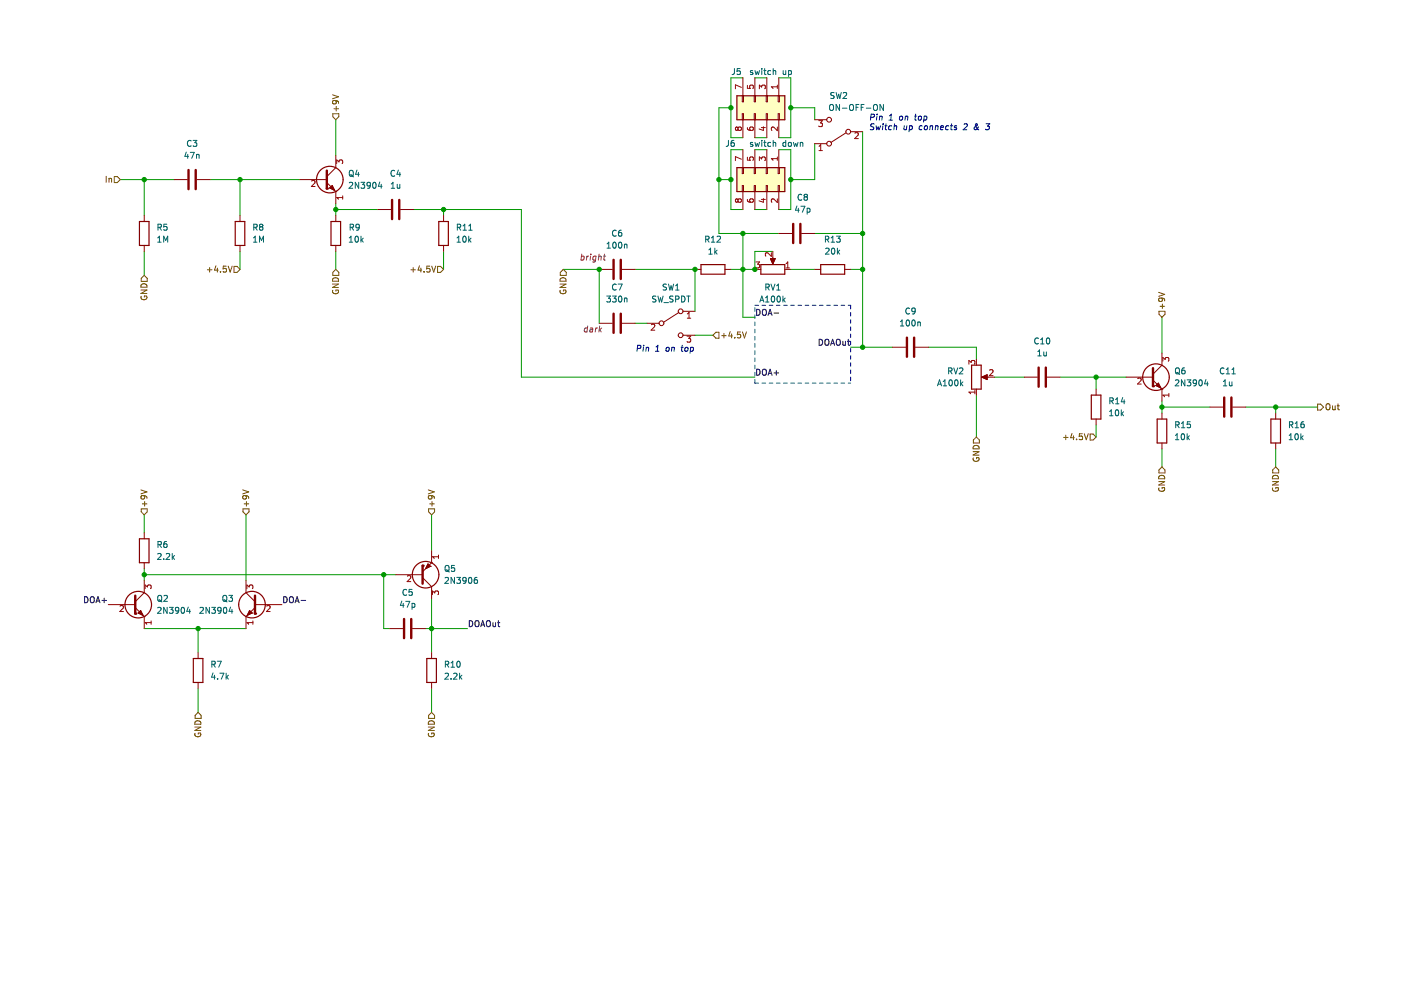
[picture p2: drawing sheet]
<svg xmlns="http://www.w3.org/2000/svg" width="297mm" height="210mm" viewBox="0 0 297 210" stroke-linecap="round" stroke-linejoin="round" font-family="sans-serif">
<path d="M.1 0h296.9v209.9h-296.9z" fill-rule="evenodd" fill="#fff" stroke="#fff" stroke-width=".21"/>
<g fill="#ffffc2" stroke="#ffffc2" stroke-width=".25">
<path d="M156.2 20.3h10.2v5.1h-10.2z" fill-rule="evenodd"/>
<path d="M156.2 35.5h10.2v5.1h-10.2z" fill-rule="evenodd"/>
</g>
<g fill="none" stroke="#0000c2" stroke-width=".21">
<path d="M184.6 24.9l.6-.1 .2-.5-.7-.1-.1 1.3M185.4 26.3l-.7 .1-.1 .3 .6 .3v.3l-.2 .2h-.5M185.7 26.7l.2 .8 .3-.6 .2 .6 .3-.8M185.9 24.6l-.1 .9M186 24.2v.1M186.5 24.7h.5v.8M186.5 24.6l-.1 .9M187.2 26.7l-.1 .8M187.2 26.2v.2M187.6 26.7h.5M187.9 26.2l-.2 1.1 .3 .2M188.5 25.5h.7"/>
<path d="M188.6 24.6l.4-.4-.2 1.3M189.1 26.7h-.5l-.2 .6 .2 .2h.4M189.6 26.8l.5-.1v.8M189.7 26.2l-.2 1.3M190.8 24.7l.2-.1 .4 .1-.2 .7h-.5zM191.7 26.7v.8l.5-.1M192 24.7h.4v.8M192 24.6l-.1 .9M192.3 26.7l-.1 .8M192.9 26.7h.5v.6l-.3 .2h-.3M192.9 26.7l-.2 1.2M193.9 24.6h.5"/>
<path d="M194.1 24.2l-.1 1.1 .3 .2M194.8 24.7l.2-.1 .3 .1-.1 .7h-.5zM195.5 26.7h-.3l-.3 .2 .1 .6h.4M196 24.7l.3-.1 .2 .3-.2 .5h-.4M196 24.6l-.2 1.3M196.1 26.8l.2-.1 .3 .1-.1 .7-.5-.1zM197.2 26.8l.5-.1v.8M197.2 26.7l-.1 .8M198.4 26.8l.5-.1-.1 .8M198.4 26.7l-.1 .8M199.4 27.1l.6-.1v-.3h-.5l-.1 .6 .1 .2h.4M201.2 26.7h-.4l-.3 .2 .1 .6h.5"/>
<path d="M201.5 26.7h.5M201.8 26.2l-.2 1.1 .3 .2M202.8 26.7h-.3l-.2 .2 .5 .3v.3h-.5M204.4 26.4l.5-.2 .2 .4-.9 .9h.8M207.4 26.8l-.3 .6a.33 .33 0 0 1-.5 0 .33 .33 0 0 1 .1-.5l.5-.4-.1-.3-.2 .1a1.06 1.06 0 0 0 .6 1.2M209.1 26.2h.8l-.5 .5 .3 .1-.1 .6-.1 .1-.6-.1M135.1 73.9l.6-.1 .2-.5-.7-.1-.2 1.3M136.4 73.6l-.1 .9M136.5 73.2v.1M137 73.8l.5-.1v.8M137 73.6l-.1 .9M139 74.5h.7"/>
<path d="M139.1 73.6l.4-.4-.2 1.3M141.3 73.8l.2-.2 .3 .2-.1 .6h-.5zM142.5 73.8l.4-.1v.8M142.5 73.6l-.1 .9M144.4 73.6h.5M144.6 73.2l-.1 1.1 .3 .2M145.3 73.8l.2-.2 .3 .2-.1 .6h-.5zM146.5 73.7l.3-.1 .2 .3-.2 .5h-.4M146.5 73.6l-.2 1.3M160 65.2v.8M160 66.8v.7M160 68.3v.7"/>
<path d="M160 69.8v.8M160 71.3v.8M160 72.9v.7M160 74.4v.7M160 75.9v.8M160 77.4v.8M160 78.9v.8M160 64.7h.8M161.6 64.7h.7M163.1 64.7h.8M164.6 64.7h.8M166.1 64.7h.8"/>
<path d="M167.7 64.7h.7M169.2 64.7h.7M170.7 64.7h.8M172.2 64.7h.8M173.8 64.7h.7M175.3 64.7h.7M176.8 64.7h.8M178.3 64.7h.8M179.8 64.7h.6v.8M180.4 66.3v.7M180.4 67.8v.7M180.4 69.3v.8"/>
<path d="M180.4 70.8v.8M180.4 72.3v.8M180.4 73.9v.7M180.4 75.4v.8M180.4 76.9v.8M180.4 78.4v.8M180.4 80v.7M160 80.5v.7h.8M161.6 81.2h.7M163.1 81.2h.8M164.6 81.2h.8M166.1 81.2h.8"/>
<path d="M167.7 81.2h.7M169.2 81.2h.7M170.7 81.2h.8M172.2 81.2h.8M173.8 81.2h.7M175.3 81.2h.7M176.8 81.2h.8M178.3 81.2h.8M179.8 81.2h.6"/>
</g>
<g fill="none" stroke="#009600" stroke-width=".21">
<path d="M157.5 16.5h-2.5v12.7h2.5M160 16.5h2.6M165.1 16.5h2.6v12.7h-2.6M25.5 38.1h11.4M30.6 38.1v7.6M44.5 38.1h19.1M50.9 38.1v7.6M71.2 25.4v7.6M152.4 38.1h2.6M155 22.8h-2.6v26.7h12.7M157.5 31.7h-2.5v12.7h2.5M160 31.7h2.6"/>
<path d="M160 29.2h2.6M165.1 31.7h2.6v12.7h-2.6M167.7 22.8h5v2.6M172.7 30.5v7.6h-5M182.9 27.9v45.7M30.6 53.3v5.1M50.9 53.3v3.8M71.2 43.2v2.5M71.2 53.3v3.8M71.2 44.4h8.9M87.7 44.4h22.8v35.6h49.5M94 44.4v1.3"/>
<path d="M94 53.3v3.8M119.4 57.1h7.6v11.4M134.7 57.1h12.7v8.9M157.5 49.5v17.8h2.5M160 44.4h2.6M163.9 53.3h-3.9v3.8h-5M167.7 57.1h5M172.7 49.5h10.2M180.4 57.1h2.5M134.7 68.5h2.5M147.4 71.1h3.8M180.4 73.6h8.8"/>
<path d="M196.9 73.6h10.1v2.6M210.8 80h6.4M224.8 80h13.9M232.4 80v2.5M246.4 67.3v7.6M207 83.8v8.9M232.4 90.1v2.6M246.4 86.3h10.1M246.4 85v2.6M246.4 95.2v3.8M264.1 86.3h15.3M270.5 86.3v1.3"/>
<path d="M270.5 95.2v3.8M30.6 109.2v3.8M52.2 109.2v13.9M91.5 109.2v7.6M30.6 133.3h21.6M30.6 121.9h53.3M30.6 120.6v2.5M42 133.3v5.1M81.4 121.9v11.4h1.2M90.2 133.3h8.9M91.5 126.9v11.5M42 146v5"/>
<path d="M91.5 146v5"/>
</g>
<g fill="none" stroke="#0f0f0f" stroke-width=".21">
<path d="M160.4 65.6a.64 .64 0 0 1 .8 .6 .64 .64 0 0 1-.8 .7zM160.4 78.3a.64 .64 0 0 1 .8 .6 .64 .64 0 0 1-.8 .7zM161.7 78.5l.2-.2a.43 .43 0 0 1 .6 .4v.4a.42 .42 0 0 1-.4 .5 .42 .42 0 0 1-.5-.5zM161.7 65.8l.2-.2a.43 .43 0 0 1 .6 .4v.4a.42 .42 0 0 1-.4 .5 .42 .42 0 0 1-.5-.5zM162.8 79.6l.5-1.3 .4 1.3M162.8 66.9l.5-1.3 .4 1.3M163 79.2h.6M163 66.5h.6M164.1 79.1h1M164.1 66.4h1M164.6 78.6v1M173.7 71.9a.64 .64 0 0 1 .7 .7 .64 .64 0 0 1-.7 .6z"/>
<path d="M175 72.1l.2-.2a.43 .43 0 0 1 .5 .5v.4a.42 .42 0 0 1-.4 .4 .42 .42 0 0 1-.4-.4zM176.1 73.2l.4-1.3 .5 1.3M176.2 72.8h.6M177.4 72.1l.2-.2a.43 .43 0 0 1 .6 .5v.4a.42 .42 0 0 1-.5 .4 .42 .42 0 0 1-.4-.4zM178.7 72.4l.1 .7h.4M179.2 72.4v.8M179.7 72.4h.5M179.9 71.9v1.1l.3 .2M17.9 126.5a.64 .64 0 0 1 .8 .7 .64 .64 0 0 1-.8 .6zM19.2 126.7l.2-.2a.43 .43 0 0 1 .6 .4v.5a.42 .42 0 0 1-.4 .4 .42 .42 0 0 1-.5-.4zM20.3 127.8l.5-1.3 .4 1.3M20.5 127.4h.6"/>
<path d="M21.6 127.3h1M22.1 126.8v1M60.2 126.5a.64 .64 0 0 1 .7 .7 .64 .64 0 0 1-.7 .6zM61.4 126.7l.3-.2a.43 .43 0 0 1 .5 .4v.5a.42 .42 0 0 1-.4 .4 .42 .42 0 0 1-.4-.4zM62.6 127.8l.4-1.3 .4 1.3M62.7 127.4h.6M63.8 127.3h1M99.5 131.6a.64 .64 0 0 1 .7 .6 .64 .64 0 0 1-.7 .7zM100.8 131.8l.2-.2a.43 .43 0 0 1 .6 .4v.4a.42 .42 0 0 1-.5 .5 .42 .42 0 0 1-.4-.5zM101.9 132.9l.4-1.3 .5 1.3M102 132.5h.6M103.2 131.8l.2-.2a.43 .43 0 0 1 .6 .4v.4a.42 .42 0 0 1-.4 .5 .42 .42 0 0 1-.5-.5z"/>
<path d="M104.5 132l.1 .8 .5-.1M105.1 132v.9M105.5 132h.5M105.7 131.6v1.1l.3 .2"/>
</g>
<g fill="none" stroke="#725600" stroke-width=".21">
<path d="M22.5 37.4v1.3M23.1 37.8v.9M23.1 37.9h.5l.1 .8M24.2 37.4h.7l.6 .7-.6 .6h-.7zM70.5 20.1l1.3 .4-1.3 .4M70.6 24.1h1.2v.7l-.6 .6-.6-.6zM70.8 23.1h1M71 21.3l.3 .2-.1 .4-.6 .1-.1-.5 .2-.2 .8 .1 .2 .1 .1 .4M71.3 22.6v.9M29.9 59l.7-.6 .6 .6v.7h-1.3zM44 57.2h.9M44.5 56.7v1"/>
<path d="M45.8 56.4l-.3 .9h.8M46.1 56.8v.9M46.7 57.6v.1M48 56.4h-.6l-.1 .6h.6l.1 .6-.2 .1-.5-.1M48.4 56.4l.4 1.3 .4-1.3M49.6 56.5h.7l.6 .6-.6 .7h-.7zM70.6 57.8l.6-.7 .6 .7v.6h-1.2zM70.7 59a.66 .66 0 0 1 .7-.1 .66 .66 0 0 1 .4 .7h-1.3zM87.1 57.2h1M87.6 56.7v1M88.9 56.4l-.3 .9h.8M89.2 56.8v.9"/>
<path d="M89.9 57.6v.1M91.1 56.4h-.6l-.1 .6h.7v.6l-.2 .1-.5-.1M91.5 56.4l.5 1.3 .4-1.3M92.8 56.5h.6l.6 .6-.6 .7h-.6zM118.9 59a.66 .66 0 0 1 .8-.1 .66 .66 0 0 1 .3 .7h-1.3zM119.4 57.1l.7 .7v.6h-1.3v-.6zM29.9 61.5h1.3l-1.3 .7h1.3M29.9 62.8a.58 .58 0 0 0 .6 .8 .58 .58 0 0 0 .5-.8h-.4v.2M30.1 60.3a.66 .66 0 0 1 .7-.1 .66 .66 0 0 1 .4 .7h-1.3zM70.5 60.2h1.3l-1.3 .8h1.3M70.6 61.6a.58 .58 0 0 0 .5 .7 .58 .58 0 0 0 .5-.8h-.4v.2M118.7 60.2h1.3l-1.3 .8h1.3"/>
<path d="M118.8 61.6a.58 .58 0 0 0 .6 .7 .58 .58 0 0 0 .5-.8h-.4v.2M151.8 70.4h.6v1.3h-.6l-.6-.6zM153 71.2h1M153.5 70.7v1M154.8 70.3l-.3 .9h.8M155.1 70.8v.9M155.8 71.5v.2M157 70.4h-.6l-.1 .6 .6-.1 .1 .6-.2 .2-.5-.2M157.4 70.4l.4 1.3 .5-1.3M245.7 62l1.2 .4-1.2 .4M245.7 66h1.3v.6l-.6 .7-.7-.7zM246 64.9h.9"/>
<path d="M246.2 63.2l.2 .2v.4l-.6 .1-.1-.5 .2-.2 .7 .1 .3 .1v.4M246.4 64.5v.9M206.3 95.8h1.3l-1.3 .7h1.3M206.4 97.1a.58 .58 0 0 0 .6 .7 .58 .58 0 0 0 .5-.8h-.5v.3M206.4 93.3l.6-.6 .6 .6v.6h-1.2zM206.5 94.6a.66 .66 0 0 1 .8-.1 .66 .66 0 0 1 .3 .7h-1.3zM225.5 92.7h.9M226 92.3v.9M227.3 91.9l-.3 .9h.8M227.6 92.4v.8M228.3 93.1v.1M229.5 92h-.6l-.1 .6 .6-.1 .1 .6-.2 .1-.5-.1"/>
<path d="M229.9 92l.4 1.2 .4-1.2M231.1 92h.7l.6 .7-.6 .6h-.7zM246.4 99l.6 .6v.7h-1.3v-.7zM270.5 99l.6 .6v.7h-1.3v-.7zM279.4 85.7h.6l.6 .6-.6 .6h-.6zM281.2 85.8l.2-.2a.43 .43 0 0 1 .6 .4v.5a.42 .42 0 0 1-.4 .4 .42 .42 0 0 1-.5-.4zM282.5 86l.1 .8h.5M283.1 86v.9M283.5 86h.5M283.7 85.6v1.1l.3 .2M29.9 103.9l1.3 .4-1.3 .4M29.9 107.9h1.3v.6l-.6 .7-.7-.7z"/>
<path d="M30.2 106.8h1M30.4 105.1l.3 .2-.1 .4h-.6l-.1-.4 .2-.2h.8l.2 .2 .1 .4M30.7 106.4v.9M51.5 103.9l1.2 .4-1.2 .4M51.5 107.9h1.3v.6l-.6 .7-.7-.7zM51.8 106.8h.9M52 105.1l.2 .2v.4h-.6l-.1-.4 .2-.2h.7l.3 .2v.4M52.2 106.4v.9M90.8 103.9l1.3 .4-1.3 .4M90.9 107.9h1.2v.6l-.6 .7-.6-.7zM91.1 106.8h1M91.4 105.1l.2 .2-.1 .4h-.6l-.1-.4 .3-.2h.7l.2 .2 .1 .4"/>
<path d="M91.6 106.4v.9M245.7 102.1h1.2l-1.2 .7h1.2M245.7 103.4a.58 .58 0 0 0 .6 .8 .58 .58 0 0 0 .5-.8h-.4v.2M245.8 100.9a.66 .66 0 0 1 .8-.1 .66 .66 0 0 1 .3 .7h-1.2zM269.8 102.1h1.2l-1.2 .7h1.2M269.8 103.4a.58 .58 0 0 0 .6 .8 .58 .58 0 0 0 .5-.8h-.4v.2M270 100.9a.66 .66 0 0 1 .7-.1 .66 .66 0 0 1 .3 .7h-1.2zM41.3 154.2h1.3l-1.3 .7h1.3M41.4 155.5a.58 .58 0 0 0 .6 .7 .58 .58 0 0 0 .5-.8h-.5v.3M41.5 152.9a.66 .66 0 0 1 .7 0 .66 .66 0 0 1 .4 .7h-1.3zM42 151l.6 .7v.6h-1.2v-.6zM90.8 154.2h1.3l-1.3 .7h1.3"/>
<path d="M90.9 155.5a.58 .58 0 0 0 .6 .7 .58 .58 0 0 0 .5-.8h-.5v.3M90.9 151.7l.6-.7 .6 .7v.6h-1.2zM91 152.9a.66 .66 0 0 1 .7 0 .66 .66 0 0 1 .4 .7h-1.3z"/>
</g>
<path d="M69.3 38.7l1.9 1.9M71.2 35.5l-1.9 1.9M71.2 40.6h.1" fill="none" stroke="#840000" stroke-width=".21"/>
<path d="M69.3 36.2v3.8" fill="none" stroke="#840000" stroke-width=".51"/>
<circle cx="69.3" cy="40" r=".25" fill="#840000"/>
<path d="M69.9 39.9l.5-.6 .5 1.1z" fill-rule="evenodd" fill="#840000" stroke="#840000" stroke-width=".21"/>
<g fill="none" stroke="#840000" stroke-width=".21">
<path d="M157.5 16.5v3.8M160 16.5v3.8M162.6 16.5v3.8M165.1 16.5v3.8M36.9 38.1h2.8M41.7 38.1h2.8M63.6 38.1h5.7M69.9 39.9h.1M70.4 39.3l.5 1.1-1-.5zM71.2 33v2.5M157.4 24.1h.2v1.3h-.2zM157.4 20.3h.2v1.3h-.2z"/>
<path d="M157.5 25.4v3.8M159.9 24.1h.3v1.3h-.3zM159.9 20.3h.3v1.3h-.3zM160 25.4v3.8M162.5 24.1h.2v1.3h-.2zM162.5 20.3h.2v1.3h-.2zM162.6 25.4v3.8M165 24.1h.2v1.3h-.2zM165 20.3h.2v1.3h-.2zM165.1 25.4v3.8M172.7 30.5h2.6M172.7 25.4h2.6"/>
<path d="M179.3 28.2l-3.1 2M180.4 27.9h2.5M50.9 45.7v1.3M50.9 52v1.3M71.2 40.6v2.6M71.2 45.7v1.3M71.2 52v1.3M80.1 44.4h2.8M84.9 44.4h2.8M94 45.7v1.3M94 52v1.3M127 57.1h2.8"/>
<path d="M131.9 57.1h2.8M147.4 57.1h1.2M153.7 57.1h1.3M172.7 57.1h1.3M179.1 57.1h1.3M127 68.5h2.8M131.9 68.5h2.8M137.2 68.5h2.5M143.9 66.3l-3.1 2M144.8 66h2.6M144.8 71.1h2.6M246.4 77.4l-1.9 1.9"/>
<path d="M244.5 80.6l1.9 1.9M246.4 82.5h.1M270.5 87.6v1.2M270.5 93.9v1.3"/>
<circle cx="175.8" cy="30.5" r=".51"/>
<circle cx="175.8" cy="25.4" r=".51"/>
<circle cx="179.8" cy="27.9" r=".51"/>
<circle cx="140.2" cy="68.5" r=".51"/>
<circle cx="144.3" cy="71.1" r=".51"/>
<circle cx="144.3" cy="66" r=".51"/>
</g>
<g fill="none" stroke="#840000" stroke-width=".25">
<path d="M156.2 20.3h10.2v5.1h-10.2zM49.9 47h2v5h-2zM70.2 47h2v5h-2zM93 47h2.1v5h-2.1zM148.6 56.1h5.1v2h-5.1zM174 56.1h5.1v2h-5.1zM269.5 88.8h2v5.1h-2z"/>
<circle cx="69.9" cy="38.1" r="2.82"/>
</g>
<g fill="none" stroke="#a90000" stroke-width=".21">
<path d="M157.2 18.5l-1.3-.5v.8M158.5 18.1v.6l.6 .1-.1-.6 .6-.1 .1 .2-.1 .5M161 18.8v-.8l.5 .5 .1-.4h.5l.2 .2-.2 .5M164.8 18v.8M164.8 18.4h-1.3l.4 .4M66.1 38.4l.5-.1 .2 .3-.8 .9h.8M71.4 34.7v-.8l.5 .4 .1-.3h.5l.2 .1-.2 .6M156.5 27.2l-.3-.3-.3 .3v.2l.3 .3 .3-.3M156.5 27.2l.2-.3h.3l.2 .3v.2l-.2 .3h-.3l-.2-.3M156.5 27.2v.2M158.5 27v.4l.3 .2 .7 .1 .2-.3-.1-.4h-.6l-.1 .4 .3 .3M161.4 27h.9"/>
<path d="M161.8 26.9v.8l-.9-.4M164.8 26.9v.8l-.9-.8-.4 .3 .2 .5M173.6 25.6h.8l-.5 .5 .4 .1v.5l-.2 .1-.5-.1M173.6 31.9h.8M173.6 31l.4-.3v1.2M181.3 28.2l.4-.1 .3 .4-.8 .9h.8M72.7 41.5v.7M72.7 41.9h-1.3l.4 .3M138.1 68.9l.5-.2 .2 .4-.8 .9h.8M145.7 71.3h.7l-.4 .5 .4 .1v.5l-.2 .1-.5-.1M145.7 67.5h.7M145.7 66.6l.4-.4v1.3"/>
</g>
<g fill="none" stroke="#006464" stroke-width=".21">
<path d="M155.7 14.5v1.1l-.5 .2M156.9 14.5h-.6v.6h.6v.6l-.2 .1-.4-.1M159.6 15h-.3l-.2 .1 .1 .2 .4 .1v.3h-.5M160.1 15l.2 .8 .2-.6 .3 .6 .2-.8M161.5 14.5v.2M161.5 15v.8M161.9 15h.5M162.1 14.5v1.1l.3 .2M163.4 15h-.4l-.2 .2 .1 .5h.5M163.9 15.1l.5-.1 .1 .8M163.9 14.5v1.3M166 15l.1 .7h.5"/>
<path d="M166.6 15v.8M167.2 15h.4l.2 .2-.1 .5h-.5M167.2 15v1.2M176.8 19.7l-.4-.1-.3 .3 .1 .3 .6 .2v.4h-.7M177.3 19.6l.3 1.3 .2-.9 .3 .9 .3-1.3M178.8 19.7l.5-.1 .2 .4-.8 .9h.8M39.5 32.2l-.3 1h.8M39.8 32.7v.9M40.3 32.3h.9l-.6 1.3M40.5 29.9a.56 .56 0 0 0-.8 .5 .56 .56 0 0 0 .8 .5M40.9 29.8h.8l-.4 .5 .4 .1v.5l-.2 .1-.6-.1M41.7 32.7v.9"/>
<path d="M41.7 32.9l.5-.1v.8M74.1 38.8l.4-.1 .3 .3-.8 .9h.8M74.1 36.3l.3-.2a.43 .43 0 0 1 .5 .4v.5a.42 .42 0 0 1-.4 .4 .42 .42 0 0 1-.4-.4zM74.3 37.1l.7 .4M75.7 36.1l-.3 .9h.8M76 36.5v.9M76.1 38.7v1.2l-.8-1.2v1.2M76.5 38.7h.8l-.4 .4 .4 .2v.5l-.2 .1-.6-.1M78.5 39.2l-.2 .2h-.4v-.6l.4-.1 .2 .2v.7l-.2 .3h-.4M79.1 38.8l.2-.1a.68 .68 0 0 1 .5 .6 .68 .68 0 0 1-.5 .6l-.3-.5zM80.5 38.6l-.3 .9h.8M80.8 39.1v.8"/>
<path d="M83 39.9h.7M83 39l.3-.3v1.2M83.7 36.2a.56 .56 0 0 0-.8 .5 .56 .56 0 0 0 .8 .6M84.2 39.1l.1 .8 .5-.1M84.5 36.1l-.3 .9h.7M84.8 36.5v.9M84.8 39.1v.8M175.9 22.3l.3-.1a.43 .43 0 0 1 .5 .4v.4a.42 .42 0 0 1-.4 .4 .42 .42 0 0 1-.4-.4zM178 22.2v1.2l-.7-1.2v1.2M178.6 22.9h1M180.2 22.3l.2-.1a.43 .43 0 0 1 .6 .4v.4a.42 .42 0 0 1-.5 .4 .42 .42 0 0 1-.4-.4zM181.5 22.8h.4"/>
<path d="M182.1 22.2h-.6v1.2M182.6 22.8h.4M183.2 22.2h-.6v1.2M183.7 22.9h.9M185.3 22.3l.2-.1a.43 .43 0 0 1 .5 .4v.4a.42 .42 0 0 1-.4 .4 .42 .42 0 0 1-.4-.4zM187.3 22.2v1.2l-.7-1.2v1.2M53.7 51.3h.8M53.7 50.4l.4-.3v1.2M53.8 48.2l.6-.1 .1-.4-.7-.2v1.3M54.1 48.2l.4 .6M55 51.3v-1.2l.4 .9 .5-.9v1.2M55.3 48.1l-.3 .2v.3l.3 .2 .3-.1 .1-.1v-.4l-.2-.1"/>
<path d="M55.3 48.1l-.3-.3 .3-.3 .3 .1 .1 .2-.2 .3M55.3 48.1h.2M74.1 50.4l.3-.3v1.2M74.1 51.3h.7M74.2 48.2l.6-.1 .1-.4-.7-.2v1.3M74.5 48.2l.5 .6M75.4 50.2l.2-.1a.68 .68 0 0 1 .4 .6 .68 .68 0 0 1-.4 .6l-.3-.4zM76.2 48.1l-.3 .2h-.3l-.1-.6 .4-.2 .3 .3-.1 .7-.2 .2-.3 .1M76.5 50.1v1.2M76.7 50.9l.3 .4M77 50.5l-.5 .5M96.9 51.3h.7"/>
<path d="M96.9 50.4l.4-.3v1.2M97 48.2l.6-.1v-.4l-.6-.2v1.3M97.3 48.2l.4 .6M98.2 48.8h.7M98.2 47.9l.3-.4v1.3M98.2 50.2l.2-.1a.68 .68 0 0 1 .5 .6 .68 .68 0 0 1-.5 .6l-.3-.4zM99.4 50.1v1.2M99.4 48.8h.7M99.4 47.9l.3-.4v1.3M99.5 50.9l.4 .4M99.9 50.5l-.5 .5M128.7 52.6h.7"/>
<path d="M128.7 51.7l.4-.4v1.3M130 51.5l.2-.2a.68 .68 0 0 1 .5 .7 .68 .68 0 0 1-.5 .6l-.3-.5zM130.6 48.9a.56 .56 0 0 0-.8 .5 .56 .56 0 0 0 .8 .6M131.2 51.5l.2-.2a.68 .68 0 0 1 .5 .7 .68 .68 0 0 1-.5 .6l-.3-.5zM131.7 48.8l-.3 .1-.2 .2-.1 .7 .3 .3 .4-.1-.1-.6-.3-.1-.3 .2M132.4 51.8v.8M132.4 51.9l.5-.1v.8M149.6 50.7h.6l.1-.5-.7-.1v1.2M149.9 50.7l.4 .6M150.3 53l.3-.4v1.3M150.3 53.9h.7M150.8 51.3h.8"/>
<path d="M150.8 50.4l.4-.3v1.2M151.6 52.6v1.3M151.7 53.4l.3 .5M152 50.2l.5-.1 .3 .3-.8 .9h.8M152 53l-.4 .5M175 50.7h.6l.1-.5-.7-.1v1.2M175.1 52.7l.4-.1 .3 .4-.8 .9h.8M175.3 50.7l.4 .6M176.2 51.3h.7M176.2 50.4l.4-.3v1.2M176.4 52.7l.2-.1a.68 .68 0 0 1 .4 .6 .68 .68 0 0 1-.4 .7l-.3-.5zM177.4 50.1h.7l-.4 .5 .4 .1v.5l-.2 .1-.5-.1"/>
<path d="M177.5 52.6v1.3M177.7 53.4l.3 .5M178 53l-.5 .5M128.6 62.8h.8l-.4 .5 .4 .1v.5l-.2 .1-.6-.1M129.9 62.8h.7l-.4 .5 .4 .1v.5l-.2 .1-.5-.1M130.6 60.4a.56 .56 0 0 0-.8 .5 .56 .56 0 0 0 .8 .5M131.1 60.2h.8l-.5 1.3M131.2 62.9l.2-.1a.68 .68 0 0 1 .5 .6 .68 .68 0 0 1-.5 .6l-.3-.4zM132.4 63.2v.8M132.4 63.3h.5v.7M139.1 62.8l-.7 .1v.4l.6 .2 .1 .3-.3 .2h-.5M139.5 62.8l.3 1.2 .2-.9 .3 .9 .3-1.2"/>
<path d="M140.8 64.2h.9M141.3 60.3l-.5-.1-.2 .3 .1 .3 .5 .2v.4h-.6M141.7 60.2l.3 1.3 .3-.9 .2 .9 .3-1.3M142.7 62.8l-.7 .1v.4l.6 .2 .1 .3-.2 .2h-.5M143.2 63.4h.6l.1-.5-.7-.1v1.2M143.2 61.5h.8M143.2 60.6l.4-.4v1.3M144.5 62.8a.64 .64 0 0 1 .7 .6 .64 .64 0 0 1-.7 .6zM145.6 62.8h.7M146 62.8v1.2M273.3 93.2h.8M273.3 92.3l.4-.3v1.2"/>
<path d="M273.4 90.1l.6-.1 .1-.5-.7-.1v1.3M273.7 90.1l.4 .6M274.6 90.7h.7M274.6 89.8l.4-.4v1.3M274.7 92.1l.1-.1a.68 .68 0 0 1 .5 .6 .68 .68 0 0 1-.5 .6l-.3-.5zM275.8 92v1.2M275.9 92.7l.4 .5M276.3 92.4l-.5 .5M276.4 89.4l-.3 .1-.2 .2-.1 .8 .3 .2 .4-.1-.1-.6-.3-.1-.3 .2"/>
</g>
<path d="M40 36v4.1M41.5 36v4.1M83.1 42.4v4.1M84.7 42.4v4.1M130.1 55.1v4M131.6 55.1v4M130.1 66.5v4.1M131.6 66.5v4.1M244.5 78.1v3.8" fill="none" stroke="#840000" stroke-width=".51"/>
<g fill="none" stroke="#840084" stroke-width=".21">
<path d="M123.3 54.4h.5v.5l-.3 .3-.3-.1M123.3 53.9l-.1 1.3M124.4 54.3l-.1 .9M124.8 54.3l-.4 .2M125.2 54.3l-.1 .9M125.3 53.9v.1M126.4 54.4l-.4-.1-.3 .2 .1 .6h.5M126.4 54.3l-.2 1-.2 .3-.3-.1M127 54.4h.4v.8M127 53.9l-.1 1.3M127.9 54.3h.5M128.2 53.9l-.2 1.1 .3 .2"/>
<path d="M124.5 69.6l-.3-.1-.3 .3 .1 .5h.5M124.6 69.1l-.2 1.3M125.1 69.6h.5v.8M125.7 69.8l-.7 .3 .2 .3 .4-.1M126.3 69.5l-.1 .9M126.7 69.5l-.4 .3M127.1 69.1l-.1 1.3M127.2 69.9l.3 .5M127.6 69.5l-.6 .5"/>
</g>
<circle cx="244.5" cy="81.9" r=".25" fill="#840000"/>
<path d="M245.1 81.7l.5-.5 .5 1z" fill-rule="evenodd" fill="#840000" stroke="#840000" stroke-width=".21"/>
<g fill="none" stroke="#840000" stroke-width=".21">
<path d="M217.2 80h2.8M222 80h2.8M238.7 80h5.8M246.4 74.9v2.5M232.4 82.5v1.3M232.4 88.8v1.3M245.1 81.7h.1M245.6 81.2l.5 1-1-.5zM246.4 82.5v2.5M246.4 87.6v1.2M246.4 93.9v1.3M256.5 86.3h2.8"/>
<path d="M261.3 86.3h2.8M91.5 119.3h.1M91.5 119.3l-1.9 1.9M82.6 133.3h2.8M87.4 133.3h2.8M89.6 122.5l1.9 1.9"/>
</g>
<g fill="none" stroke="#840000" stroke-width=".25">
<path d="M231.4 83.8h2v5h-2zM245.3 88.8h2.1v5.1h-2.1z"/>
<circle cx="245.1" cy="80" r="2.82"/>
</g>
<path d="M246.6 76.6v-.8l.4 .4 .2-.3h.5l.1 .1-.1 .6M241.2 80.3l.5-.1 .3 .3-.8 .9h.8M247.8 83.4v.7M247.8 83.8h-1.2l.3 .3" fill="none" stroke="#a90000" stroke-width=".21"/>
<g fill="none" stroke="#006464" stroke-width=".21">
<path d="M220 75.5h.8M220 74.6l.4-.4v1.3M220.2 71.8a.56 .56 0 0 0-.8 .5 .56 .56 0 0 0 .8 .5M220.6 72.9h.8M220.6 72l.4-.3v1.2M221.3 74.6l.1 .8 .4-.1M221.8 74.6v.9M222 71.8l.2-.1a.68 .68 0 0 1 .4 .6 .68 .68 0 0 1-.4 .6l-.4-.5zM249.3 78.2l.2-.2a.43 .43 0 0 1 .6 .4v.4a.42 .42 0 0 1-.5 .5 .42 .42 0 0 1-.4-.5zM249.5 79l.6 .4M251.2 78l-.4 .1-.2 .2-.1 .7 .3 .3 .4-.2v-.6h-.4l-.3 .2M259.5 78.1a.56 .56 0 0 0-.8 .5 .56 .56 0 0 0 .8 .5"/>
<path d="M260 79.3h.7M260 78.4l.3-.4v1.3M261.2 79.3h.7M261.2 78.4l.4-.4v1.3M235.3 88.2h.7M235.3 87.2l.3-.3v1.3M235.3 85h.6l.1-.5-.7-.2v1.3M235.6 85l.4 .6M236.5 85.6h.7M236.5 84.7l.4-.4v1.3M236.6 87l.2-.1a.68 .68 0 0 1 .4 .6 .68 .68 0 0 1-.4 .7l-.3-.5zM237.7 86.9v1.3"/>
<path d="M237.9 87.7l.3 .5M238 84.3l-.3 .9h.8M238.2 87.3l-.5 .5M238.3 84.8v.8M249.2 80.7l.5-.2 .2 .4-.7 .9h.7M249.2 93.2h.7M249.2 92.3l.4-.3v1.2M249.3 90.1l.6-.1v-.5l-.6-.1v1.3M249.6 90.1l.4 .6M250.5 90.7h.7M250.5 89.8l.3-.4v1.3M250.5 92.1l.2-.1a.68 .68 0 0 1 .5 .6 .68 .68 0 0 1-.5 .6l-.3-.5z"/>
<path d="M251.2 80.5v1.3l-.7-1.3v1.3M251.7 80.5h.8l-.4 .5 .3 .1v.6l-.2 .1-.5-.1M251.7 92v1.2M251.8 92.7l.4 .5M252.2 92.4l-.5 .5M252.4 89.4h-.6l-.1 .6h.6l.1 .6-.2 .1-.5-.1M253.7 81.1l-.3 .2h-.3l-.1-.6 .4-.2 .3 .3-.1 .7-.2 .2-.3 .1M254.3 80.7l.2-.2a.68 .68 0 0 1 .4 .7 .68 .68 0 0 1-.4 .6l-.3-.5zM255.7 80.5l-.3 .9h.8M256 81v.8M259.4 81.8h.7M259.4 80.9l.3-.4v1.3"/>
<path d="M260.7 81v.7h.5M261.2 81v.8M85.2 127.4l-.3 .9h.8M85.5 127.9v.9M86 127.5h.9l-.6 1.3M86.2 125.1a.56 .56 0 0 0-.8 .5 .56 .56 0 0 0 .8 .5M87.4 125h-.6l-.1 .6 .6-.1 .1 .6-.2 .1-.5-.1M87.4 127.9v1.3M87.4 128l.3-.1 .3 .3-.2 .5h-.4"/>
</g>
<path d="M220.2 77.9v4.1M221.7 77.9v4.1M259.6 84.3v4M261.1 84.3v4M89.6 119.9v3.9M85.7 131.2v4.1M87.2 131.2v4.1" fill="none" stroke="#840000" stroke-width=".51"/>
<circle cx="89.6" cy="119.9" r=".25" fill="#840000"/>
<path d="M90.7 119.6l.6 .5-1.1 .5z" fill-rule="evenodd" fill="#840000" stroke="#840000" stroke-width=".21"/>
<path d="M90.7 119.6l.6 .5-1.1 .5zM91.5 116.8v2.5M28.7 128.8l1.9 1.9M30.6 130.7h.1M30.6 125.7l-1.9 1.9M83.9 121.9h5.7M91.3 120.1h.1M91.5 124.4v2.5" fill="none" stroke="#840000" stroke-width=".21"/>
<circle cx="90.2" cy="121.9" r="2.82" fill="none" stroke="#840000" stroke-width=".25"/>
<path d="M93 117.7v.7M93 118h-1.3l.4 .4M86.4 122.2l.5-.2 .2 .4-.8 .9h.8M91.7 126.1v-.8l.5 .4 .1-.3h.5l.2 .1-.2 .6" fill="none" stroke="#a90000" stroke-width=".21"/>
<path d="M96.4 119.9h-.6l-.1 .6 .6-.1 .1 .6-.2 .2-.5-.2M94.4 122.5l.4-.1 .3 .4-.8 .9h.8M94.4 120.1l.3-.2a.43 .43 0 0 1 .5 .4v.4a.42 .42 0 0 1-.4 .5 .42 .42 0 0 1-.4-.5zM94.6 120.9l.7 .4M96.4 122.4v1.3l-.8-1.3v1.3M96.8 122.4h.8l-.4 .5 .4 .1v.6l-.2 .1-.6-.1M98.8 123l-.2 .2h-.4v-.7l.4-.1 .2 .3v.7l-.2 .2-.4 .1M99.4 122.5l.2-.1a.68 .68 0 0 1 .5 .7 .68 .68 0 0 1-.5 .6l-.3-.5zM101.1 122.4l-.3 .1-.2 .2-.1 .8 .3 .2 .4-.1-.1-.6-.3-.1-.3 .3" fill="none" stroke="#006464" stroke-width=".21"/>
<path d="M28.7 126.3v3.8" fill="none" stroke="#840000" stroke-width=".51"/>
<circle cx="28.7" cy="130.1" r=".25" fill="#840000"/>
<path d="M29.3 130l.5-.5 .5 1z" fill-rule="evenodd" fill="#840000" stroke="#840000" stroke-width=".21"/>
<path d="M23 128.2h5.7M29.3 130h.1M29.3 130l.5-.5 .5 1zM30.6 123.1v2.6M30.6 130.7v2.6M52.2 130.7h.1M52.2 125.7l1.9 1.9M54.1 128.8l-1.9 1.9" fill="none" stroke="#840000" stroke-width=".21"/>
<circle cx="29.3" cy="128.2" r="2.82" fill="none" stroke="#840000" stroke-width=".25"/>
<path d="M25.5 128.5l.4-.1 .3 .4-.8 .9h.8M30.8 124.8v-.8l.5 .5 .1-.4h.5l.1 .2-.1 .5M32 131.6v.8M32 132h-1.2l.3 .4" fill="none" stroke="#a90000" stroke-width=".21"/>
<path d="M33.4 128.9l.5-.1 .3 .3-.8 .9h.8M33.5 126.4l.2-.2a.43 .43 0 0 1 .6 .5v.4a.42 .42 0 0 1-.4 .4 .42 .42 0 0 1-.5-.4zM33.7 127.2l.6 .4M34.8 126.4l.5-.2 .2 .4-.8 .9h.8M35.4 128.8v1.2l-.7-1.2v1.2M35.9 128.8h.8l-.4 .5 .3 .1v.5l-.1 .1-.6-.1M37.9 129.3l-.2 .3-.4-.1-.1-.6 .5-.1 .2 .2v.7l-.2 .3h-.4M38.5 128.9l.2-.1a.68 .68 0 0 1 .4 .6 .68 .68 0 0 1-.4 .6l-.3-.4zM39.9 128.7l-.3 .9h.8M40.2 129.2v.8" fill="none" stroke="#006464" stroke-width=".21"/>
<path d="M54.1 126.3v3.8" fill="none" stroke="#840000" stroke-width=".51"/>
<circle cx="54.1" cy="130.1" r=".25" fill="#840000"/>
<g fill="#840000" stroke="#840000" stroke-width=".21">
<path d="M208.2 80l1.1-.5v1z"/>
<path d="M163.3 54.8h1.1l-.5 1.2z"/>
<path d="M52.9 129.5l.5 .5-1 .5z" fill-rule="evenodd"/>
</g>
<g fill="none" stroke="#840000" stroke-width=".21">
<path d="M157.4 35.5h.2v1.3h-.2zM157.4 39.3h.2v1.3h-.2zM157.5 31.7v3.8M159.9 35.5h.3v1.3h-.3zM159.9 39.3h.3v1.3h-.3zM160 31.7v3.8M162.5 35.5h.2v1.3h-.2zM162.5 39.3h.2v1.3h-.2zM162.6 31.7v3.8M165 35.5h.2v1.3h-.2zM165 39.3h.2v1.3h-.2zM165.1 31.7v3.8"/>
<path d="M30.6 45.7v1.3M30.6 52v1.3M157.5 40.6v3.8M160 40.6v3.8M160 57.1h1.3M162.6 40.6v3.8M163.3 54.8h1.1l-.5 1.2zM163.9 53.3v2.3M165.1 49.5h2.8M165.1 40.6v3.8M166.4 57.1h1.3M169.9 49.5h2.8"/>
<path d="M189.2 73.6h2.8M194.1 73.6h2.8M207 76.2v1.2M208.2 80l1.1-.5v1zM208.5 80h2.3M207 82.5v1.3M30.6 113v1.2M30.6 119.3v1.3M42 138.4v1.2M52.2 123.1v2.6M52.2 130.7v2.6M52.9 129.5l.5 .5-1 .5z"/>
<path d="M53.4 130h.1M54.1 128.2h5.7M91.5 138.4v1.2M42 144.7v1.3M91.5 144.7v1.3"/>
</g>
<g fill="none" stroke="#840000" stroke-width=".25">
<path d="M156.2 35.5h10.2v5.1h-10.2zM29.6 47h2v5h-2zM161.3 56.1h5.1v2h-5.1zM206 77.4h2v5.1h-2zM29.6 114.2h2v5.1h-2zM41 139.6h2v5.1h-2zM90.5 139.6h2v5.1h-2z"/>
<circle cx="53.4" cy="128.2" r="2.82"/>
</g>
<g fill="none" stroke="#a90000" stroke-width=".21">
<path d="M157.2 33.8l-1.3-.6v.9M158.5 33.3v.6l.6 .1-.1-.6 .6-.1 .1 .2-.1 .5M161 34.1v-.8l.5 .4 .1-.4h.5l.2 .2-.2 .6M164.8 33.3v.7M164.8 33.6h-1.3l.4 .4M156.5 42.4l-.3-.2-.3 .2v.2l.3 .3 .3-.3M156.5 42.4l.2-.2h.3l.2 .2v.2l-.2 .3h-.3l-.2-.3M156.5 42.4v.2M158.5 42.3v.3l.3 .2 .7 .1 .2-.3-.1-.4-.6 .1-.1 .3 .3 .3M160.3 55.5h.7l-.4 .5 .4 .1v.6l-.2 .1-.5-.1M161.4 42.3h.9M161.8 42.1v.8l-.9-.3"/>
<path d="M163.5 53.6v.8l-.9-.8-.3 .2 .1 .5M164.8 42.2v.7l-.9-.7-.4 .2 .2 .5M166.7 56.8h.7M166.7 55.9l.3-.4v1.3M205.4 77.2v-.8l.5 .5 .1-.4h.6l.1 .2-.1 .5M209.8 78.5l.5-.1 .2 .3-.7 1h.7M206.7 82.8v.7M206.7 83.1h-1.3l.4 .4M52.4 124.8v-.8l.4 .5 .2-.4h.5l.1 .2-.1 .5M53.6 131.6v.8M53.6 132h-1.2l.3 .4M56.6 128.5l.4-.1 .3 .4-.8 .9h.8"/>
</g>
<g fill="none" stroke="#006464" stroke-width=".21">
<path d="M154.4 29.8v1.1l-.4 .1M155.6 29.8h-.4l-.2 .3v.7l.2 .2 .5-.1-.1-.6h-.4l-.2 .2M159.6 30.3l-.3-.1-.2 .2 .1 .2 .4 .1v.3h-.5M160.1 30.2l.2 .8 .2-.6 .3 .6 .2-.8M161.5 29.8v.1M161.5 30.2v.8M161.9 30.2h.5M162.1 29.8v1.1l.3 .1M163.4 30.3l-.4-.1-.2 .2 .1 .6h.5M163.9 30.3h.5l.1 .7M163.9 29.8v1.2M166.6 30.3l-.4-.1-.2 .2 .1 .6h.5"/>
<path d="M166.6 29.8v1.2M167.3 30.3l.3-.1 .2 .2v.4l-.2 .2-.5-.2zM168.2 30.2l.3 .8 .2-.6 .2 .6 .3-.8M169.7 30.3h.5v.7M169.7 30.2v.8M33.4 51.3h.8M33.4 50.4l.4-.3v1.2M33.5 48.2l.6-.1 .1-.4-.7-.2v1.3M33.8 48.2l.4 .6M34.7 51.3v-1.2l.4 .9 .5-.9v1.2M35.4 47.5h-.6l-.1 .6h.6l.1 .6-.2 .1-.5-.1M169 43.7l-.3 .9h.7"/>
<path d="M169.3 44.2v.8M169.8 43.7h.9l-.6 1.3M170 41.3a.56 .56 0 0 0-.8 .5 .56 .56 0 0 0 .8 .5M170.7 41.7l-.2 .3v.2l.2 .3h.3l.2-.3-.1-.3-.1-.2M170.7 41.7l-.2-.2 .2-.3h.3l.2 .2-.2 .3M170.7 41.7h.3M171.1 44.2v1.2M171.1 44.2h.4l.2 .2-.1 .5h-.5M161.1 64l.4-1.2 .4 1.2M161.2 63.7h.6M162.3 64h.7M162.3 63.1l.4-.3v1.2"/>
<path d="M162.4 60.9l.6-.1v-.4l-.6-.2v1.3M162.7 60.9l.4 .6M163.5 60.2l.4 1.3 .4-1.3M163.6 62.9l.2-.1a.68 .68 0 0 1 .5 .6 .68 .68 0 0 1-.5 .6l-.3-.4zM164.7 61.5h.7M164.7 60.6l.3-.4v1.3M164.9 62.9l.1-.1a.68 .68 0 0 1 .5 .6 .68 .68 0 0 1-.5 .6l-.3-.4zM166 62.8v1.2M166.1 63.6l.4 .4M166.5 63.2l-.5 .5M190.9 69.1h.7M190.9 68.2l.4-.4v1.3"/>
<path d="M192.2 68l.2-.2a.68 .68 0 0 1 .5 .7 .68 .68 0 0 1-.5 .6l-.3-.5zM192.8 65.4a.56 .56 0 0 0-.8 .5 .56 .56 0 0 0 .8 .6M193.4 68l.2-.2a.68 .68 0 0 1 .5 .7 .68 .68 0 0 1-.5 .6l-.3-.5zM194 65.9l-.2 .2-.4-.1v-.6l.4-.1 .2 .2v.8l-.2 .2-.4 .1M194.6 68.3v.8M194.6 68.4l.5-.1v.8M201.1 78.7l.6-.1 .1-.5-.7-.1v1.3M201.4 78.7l.5 .6M202.2 78l.4 1.3 .5-1.3M203.4 78.1l.5-.1 .2 .4-.7 .9h.7M198.8 81.8l.4-1.3 .4 1.3M198.9 81.4h.6"/>
<path d="M200 81.8h.7M200 80.9l.3-.4v1.3M201.3 80.7l.2-.2a.68 .68 0 0 1 .4 .7 .68 .68 0 0 1-.4 .6l-.3-.5zM202.5 80.7l.2-.2a.68 .68 0 0 1 .4 .7 .68 .68 0 0 1-.4 .6l-.3-.5zM203.7 80.5v1.3M203.8 81.3l.3 .5M204.1 81l-.4 .4M33.4 117.5l.5-.2 .3 .4-.8 .9h.8M33.5 115.5l.6-.1 .1-.5-.7-.1v1.3M33.8 115.5l.4 .6M34.7 118.5v.1M35.3 117.5l.4-.2 .3 .4-.8 .9h.8"/>
<path d="M35.3 114.8l-.4 .1-.1 .2-.1 .7 .2 .3 .5-.1-.1-.6-.4-.1-.2 .2M36.5 117.3v1.3M36.6 118.1l.4 .5M37 117.8l-.5 .5M42.4 128.9l.5-.1 .2 .3-.8 .9h.8M44.4 128.8v1.2l-.7-1.2v1.2M44.9 128.8h.8l-.5 .5 .4 .1v.5l-.2 .1-.5-.1M46.9 129.3l-.3 .3-.3-.1-.1-.6 .4-.1 .3 .2-.1 .7-.2 .3h-.3M47.3 126.4l.2-.2a.43 .43 0 0 1 .6 .5v.4a.42 .42 0 0 1-.4 .4 .42 .42 0 0 1-.5-.4zM47.5 128.9l.2-.1a.68 .68 0 0 1 .4 .6 .68 .68 0 0 1-.4 .6l-.3-.4zM47.5 127.2l.6 .4M48.5 126.2h.8l-.4 .5 .3 .1v.6l-.1 .1-.6-.1"/>
<path d="M48.9 128.7l-.3 .9h.8M49.2 129.2v.8M44.9 140.9l.6-.1 .1-.5-.7-.1v1.3M45.2 142.7l-.3 .9h.7M45.2 140.9l.4 .6M45.5 143.2v.8M46.1 140.2h.8l-.5 1.3M46.1 143.9v.1M46.6 142.7h.9l-.6 1.3M47.9 142.7v1.3M48.1 143.5l.3 .5M48.4 143.2l-.5 .4"/>
<path d="M94.4 142.9l.4-.2 .3 .4-.8 .9h.8M94.4 140.9l.6-.1 .1-.5-.7-.1v1.3M94.7 140.9l.4 .6M95.6 141.5h.8M95.6 140.6l.4-.4v1.3M95.6 143.9v.1M96.2 142.9l.5-.2 .2 .4-.8 .9h.8M97 140.3l.1-.1a.68 .68 0 0 1 .5 .6 .68 .68 0 0 1-.5 .7l-.3-.5zM97.4 142.7v1.3M97.6 143.5l.3 .5M97.9 143.2l-.5 .4"/>
</g>
<path d="M168.2 47.5v4M169.7 47.5v4M192.3 71.6v4M193.8 71.6v4" fill="none" stroke="#840000" stroke-width=".51"/>
<g fill="#009600" stroke="#009600" stroke-width=".21">
<circle cx="71.2" cy="44.4" r=".46"/>
<circle cx="157.5" cy="49.5" r=".46"/>
<circle cx="147.4" cy="57.1" r=".46"/>
<circle cx="155" cy="38.1" r=".46"/>
<circle cx="152.4" cy="38.1" r=".46"/>
<circle cx="127" cy="57.1" r=".46"/>
<circle cx="94" cy="44.4" r=".46"/>
<circle cx="50.9" cy="38.1" r=".46"/>
<circle cx="167.7" cy="22.8" r=".46"/>
<circle cx="182.9" cy="57.1" r=".46"/>
<circle cx="182.9" cy="49.5" r=".46"/>
<circle cx="270.5" cy="86.3" r=".46"/>
<circle cx="246.4" cy="86.3" r=".46"/>
<circle cx="232.4" cy="80" r=".46"/>
<circle cx="81.4" cy="121.9" r=".46"/>
<circle cx="30.6" cy="121.9" r=".46"/>
<circle cx="91.5" cy="133.3" r=".46"/>
<circle cx="42" cy="133.3" r=".46"/>
<circle cx="30.6" cy="38.1" r=".46"/>
<circle cx="157.5" cy="57.1" r=".46"/>
<circle cx="155" cy="22.8" r=".46"/>
<circle cx="167.7" cy="38.1" r=".46"/>
<circle cx="160" cy="57.1" r=".46"/>
<circle cx="182.9" cy="73.6" r=".46"/>
</g>
</svg>
